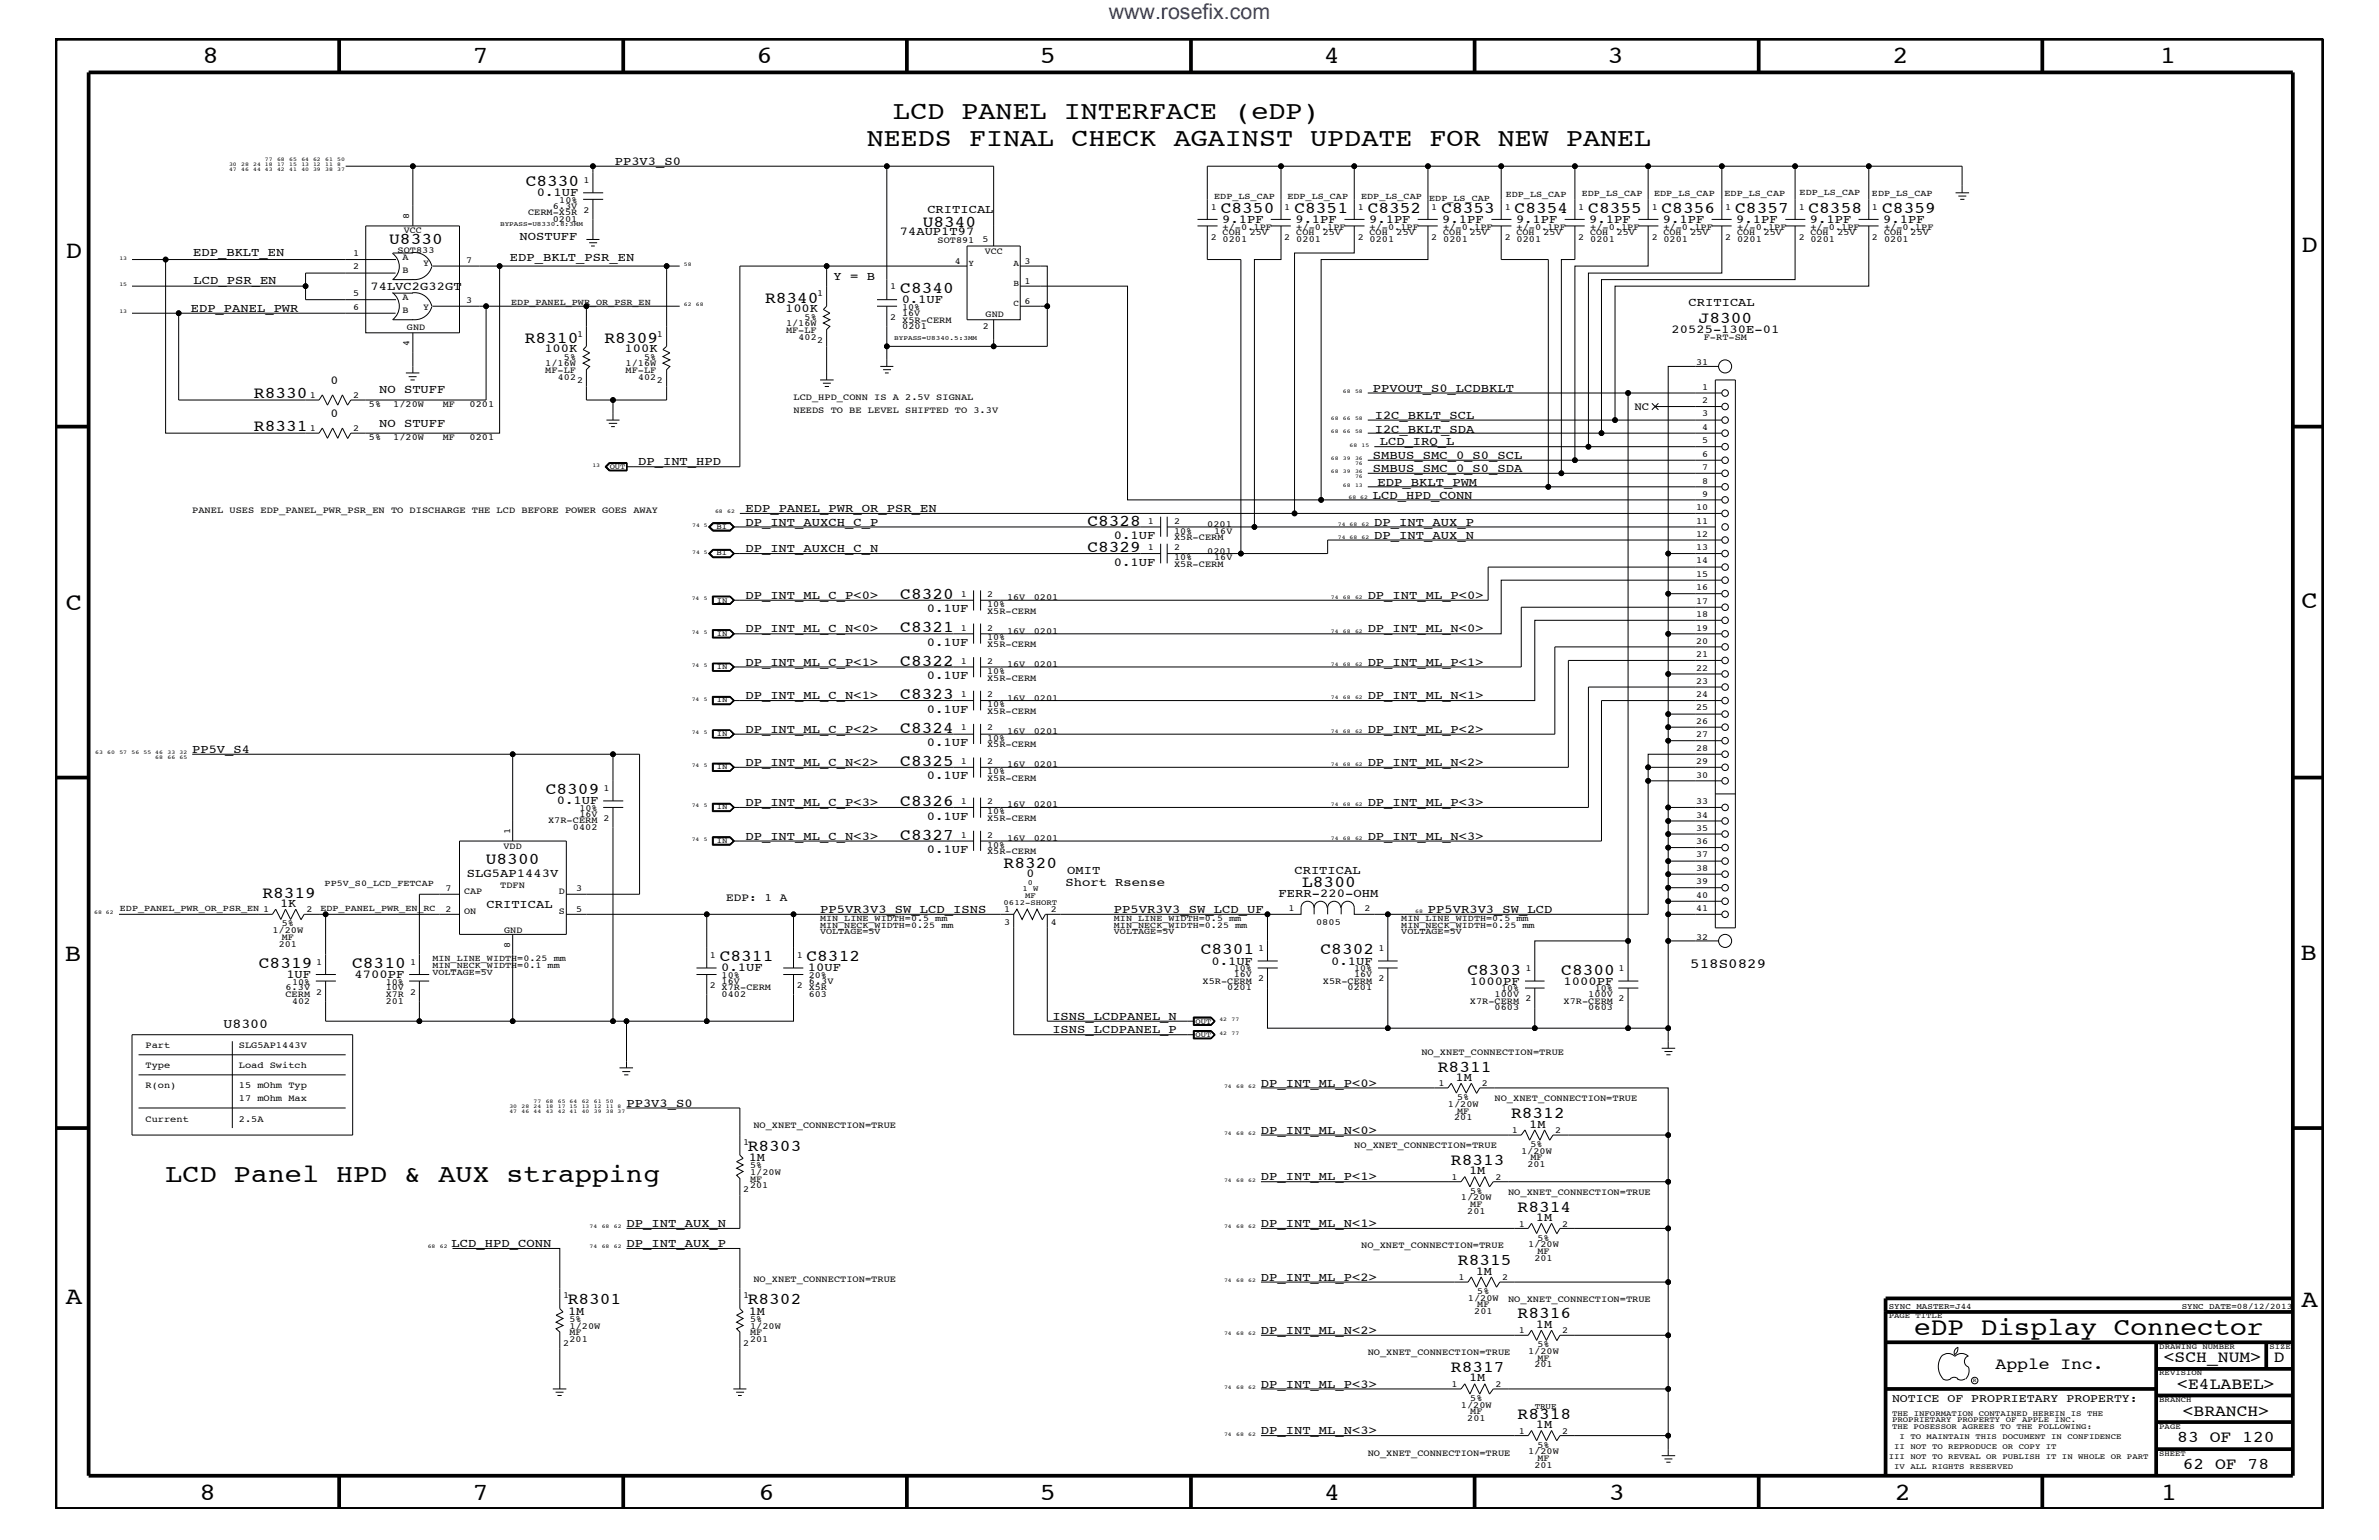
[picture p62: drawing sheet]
<svg xmlns="http://www.w3.org/2000/svg" width="432mm" height="279mm" viewBox="0 0 432 279" stroke-linecap="round" stroke-linejoin="round" font-family="sans-serif">
<defs><g id="words">
<g font-size="4.7">
<text x="162.1" y="21.6">LCD PANEL INTERFACE (eDP)</text>
<text x="157.3" y="26.5">NEEDS FINAL CHECK AGAINST UPDATE FOR NEW PANEL</text>
<text x="30.1" y="214.4">LCD Panel HPD &amp; AUX strapping</text>
</g>
<text font-size="4.6" x="347.4" y="242.3">eDP Display Connector</text>
<g font-size="4.5">
<text x="36.7" y="11.5">8</text>
<text x="85.8" y="11.5">7</text>
<text x="137.3" y="11.5">6</text>
<text x="188.7" y="11.5">5</text>
<text x="240.3" y="11.5">4</text>
<text x="291.8" y="11.5">3</text>
<text x="343.5" y="11.5">2</text>
<text x="392" y="11.5">1</text>
<text x="11.9" y="46.8">D</text>
<text x="417.7" y="45.7">D</text>
<text x="11.9" y="110.6">C</text>
<text x="417.7" y="110.4">C</text>
<text x="11.8" y="174.3">B</text>
<text x="417.6" y="174.2">B</text>
<text x="11.9" y="236.7">A</text>
<text x="417.7" y="237.1">A</text>
<text x="36.2" y="272.1">8</text>
<text x="85.8" y="272.1">7</text>
<text x="137.7" y="272.1">6</text>
<text x="188.7" y="272.1">5</text>
<text x="240.4" y="272.1">4</text>
<text x="292" y="272.1">3</text>
<text x="343.9" y="272.1">2</text>
<text x="392.2" y="272.1">1</text>
</g>
<text font-size="3.9" fill="#00f" x="201.2" y="3.5">www.rosefix.com</text>
<g font-size="3">
<text x="95.4" y="33.7">C8330</text>
<text x="167.5" y="41.3">U8340</text>
<text x="221.6" y="38.6">C8350</text>
<text x="234.9" y="38.6">C8351</text>
<text x="248.2" y="38.6">C8352</text>
<text x="261.6" y="38.6">C8353</text>
<text x="274.9" y="38.6">C8354</text>
<text x="288.3" y="38.6">C8355</text>
<text x="301.6" y="38.6">C8356</text>
<text x="315" y="38.6">C8357</text>
<text x="328.3" y="38.6">C8358</text>
<text x="341.6" y="38.6">C8359</text>
<text x="70.7" y="44.2">U8330</text>
<text x="163.4" y="53.2">C8340</text>
<text x="138.9" y="54.9">R8340</text>
<text x="308.3" y="58.5">J8300</text>
<text x="95.2" y="62.2">R8310</text>
<text x="109.7" y="62.2">R8309</text>
<text x="46.1" y="72.2">R8330</text>
<text x="46.1" y="78.3">R8331</text>
<text x="197.4" y="95.4">C8328</text>
<text x="197.4" y="100.2">C8329</text>
<text x="163.4" y="108.7">C8320</text>
<text x="163.4" y="114.8">C8321</text>
<text x="163.4" y="120.8">C8322</text>
<text x="163.4" y="126.9">C8323</text>
<text x="163.4" y="133">C8324</text>
<text x="163.4" y="139">C8325</text>
<text x="99.1" y="144">C8309</text>
<text x="163.4" y="146.2">C8326</text>
<text x="163.4" y="152.3">C8327</text>
<text x="88.2" y="156.8">U8300</text>
<text x="182.2" y="157.5">R8320</text>
<text x="236.3" y="160.9">L8300</text>
<text x="47.6" y="162.8">R8319</text>
<text x="217.9" y="173.2">C8301</text>
<text x="239.7" y="173.2">C8302</text>
<text x="47" y="175.6">C8319</text>
<text x="63.9" y="175.6">C8310</text>
<text x="130.6" y="174.4">C8311</text>
<text x="146.4" y="174.4">C8312</text>
<text x="266.4" y="176.8">C8303</text>
<text x="283.4" y="176.8">C8300</text>
<text x="261" y="194.4">R8311</text>
<text x="274.3" y="202.9">R8312</text>
<text x="135.7" y="208.8">R8303</text>
<text x="263.4" y="211.4">R8313</text>
<text x="275.5" y="219.8">R8314</text>
<text x="264.6" y="229.6">R8315</text>
<text x="103" y="236.7">R8301</text>
<text x="135.7" y="236.7">R8302</text>
<text x="275.5" y="239.2">R8316</text>
<text x="263.4" y="248.9">R8317</text>
<text x="362.2" y="248.4">Apple Inc.</text>
<text x="392.7" y="247.1">&lt;SCH_NUM&gt;</text>
<text x="395.2" y="252">&lt;E4LABEL&gt;</text>
<text x="412.7" y="247.1">D</text>
<text x="275.5" y="257.4">R8318</text>
<text x="396.2" y="256.8">&lt;BRANCH&gt;</text>
<text x="395.2" y="261.6">83 OF 120</text>
<text x="396.2" y="266.6">62 OF 78</text>
</g>
<g font-size="2.5">
<text x="306.8" y="175.6">518S0829</text>
<text x="40.6" y="186.5">U8300</text>
</g>
<g font-size="2.2">
<text x="111.6" y="29.9">PP3V3_S0</text>
<text x="97.5" y="35.6">0.1UF</text>
<text x="168.3" y="38.6">CRITICAL</text>
<text x="221.8" y="40.4">9.1PF</text>
<text x="235.1" y="40.4">9.1PF</text>
<text x="248.5" y="40.4">9.1PF</text>
<text x="261.8" y="40.4">9.1PF</text>
<text x="275.2" y="40.4">9.1PF</text>
<text x="288.5" y="40.4">9.1PF</text>
<text x="301.8" y="40.4">9.1PF</text>
<text x="315.1" y="40.4">9.1PF</text>
<text x="328.5" y="40.4">9.1PF</text>
<text x="341.8" y="40.4">9.1PF</text>
<text x="35.1" y="46.5">EDP_BKLT_EN</text>
<text x="92.5" y="47.4">EDP_BKLT_PSR_EN</text>
<text x="94.3" y="43.5">NOSTUFF</text>
<text x="163.3" y="42.7">74AUP1T97</text>
<text x="35.1" y="51.5">LCD_PSR_EN</text>
<text x="67.2" y="52.7">74LVC2G32GT</text>
<text x="151.3" y="50.7">Y = B</text>
<text x="34.6" y="56.6">EDP_PANEL_PWR</text>
<text x="142.5" y="56.7">100K</text>
<text x="163.7" y="55">0.1UF</text>
<text x="306.5" y="55.6">CRITICAL</text>
<text x="98.8" y="64">100K</text>
<text x="113.4" y="64">100K</text>
<text x="303.4" y="60.4">20525-130E-01</text>
<text x="60" y="69.6">0</text>
<text x="68.8" y="71.3">NO STUFF</text>
<text x="249.2" y="71.1">PPVOUT_S0_LCDBKLT</text>
<text x="60" y="75.7">0</text>
<text x="68.8" y="77.4">NO STUFF</text>
<text x="249.5" y="76">I2C_BKLT_SCL</text>
<text x="249.2" y="83.3">SMBUS_SMC_0_S0_SCL</text>
<text x="249.5" y="78.5">I2C_BKLT_SDA</text>
<text x="250.4" y="80.8">LCD_IRQ_L</text>
<text x="115.8" y="84.4">DP_INT_HPD</text>
<text x="249.2" y="85.6">SMBUS_SMC_0_S0_SDA</text>
<text x="250" y="88.3">EDP_BKLT_PWM</text>
<text x="135.3" y="92.9">EDP_PANEL_PWR_OR_PSR_EN</text>
<text x="135.3" y="95.4">DP_INT_AUXCH_C_P</text>
<text x="249.2" y="90.5">LCD_HPD_CONN</text>
<text x="249.4" y="95.4">DP_INT_AUX_P</text>
<text x="135.3" y="100.2">DP_INT_AUXCH_C_N</text>
<text x="202.2" y="97.7">0.1UF</text>
<text x="249.4" y="97.7">DP_INT_AUX_N</text>
<text x="202.2" y="102.6">0.1UF</text>
<text x="135.3" y="108.7">DP_INT_ML_C_P&lt;0&gt;</text>
<text x="168.2" y="111.1">0.1UF</text>
<text x="248.2" y="108.7">DP_INT_ML_P&lt;0&gt;</text>
<text x="135.3" y="114.8">DP_INT_ML_C_N&lt;0&gt;</text>
<text x="168.2" y="117.2">0.1UF</text>
<text x="248.2" y="114.8">DP_INT_ML_N&lt;0&gt;</text>
<text x="135.3" y="120.8">DP_INT_ML_C_P&lt;1&gt;</text>
<text x="168.2" y="123.2">0.1UF</text>
<text x="248.2" y="120.8">DP_INT_ML_P&lt;1&gt;</text>
<text x="135.3" y="126.9">DP_INT_ML_C_N&lt;1&gt;</text>
<text x="168.2" y="129.3">0.1UF</text>
<text x="248.2" y="126.9">DP_INT_ML_N&lt;1&gt;</text>
<text x="34.9" y="136.6">PP5V_S4</text>
<text x="135.3" y="133">DP_INT_ML_C_P&lt;2&gt;</text>
<text x="168.2" y="135.3">0.1UF</text>
<text x="248.2" y="133">DP_INT_ML_P&lt;2&gt;</text>
<text x="135.3" y="139">DP_INT_ML_C_N&lt;2&gt;</text>
<text x="168.2" y="141.4">0.1UF</text>
<text x="248.2" y="139">DP_INT_ML_N&lt;2&gt;</text>
<text x="101.1" y="145.9">0.1UF</text>
<text x="135.3" y="146.2">DP_INT_ML_C_P&lt;3&gt;</text>
<text x="168.2" y="148.7">0.1UF</text>
<text x="248.2" y="146.2">DP_INT_ML_P&lt;3&gt;</text>
<text x="135.3" y="152.3">DP_INT_ML_C_N&lt;3&gt;</text>
<text x="168.2" y="154.7">0.1UF</text>
<text x="248.2" y="152.3">DP_INT_ML_N&lt;3&gt;</text>
<text x="84.8" y="159.2">SLG5AP1443V</text>
<text x="186.3" y="159.2">0</text>
<text x="193.4" y="160.8">Short Rsense</text>
<text x="193.7" y="158.6">OMIT</text>
<text x="234.9" y="158.6">CRITICAL</text>
<text x="50.8" y="164.5">1K</text>
<text x="88.3" y="164.7">CRITICAL</text>
<text x="148.8" y="165.6">PP5VR3V3_SW_LCD_ISNS</text>
<text x="202.2" y="165.6">PP5VR3V3_SW_LCD_UF</text>
<text x="232.1" y="162.7">FERR-220-OHM</text>
<text x="259.2" y="165.6">PP5VR3V3_SW_LCD</text>
<text x="52" y="177.4">1UF</text>
<text x="64.3" y="177.4">4700PF</text>
<text x="130.9" y="176.2">0.1UF</text>
<text x="146.6" y="176.2">10UF</text>
<text x="219.9" y="175">0.1UF</text>
<text x="241.6" y="175">0.1UF</text>
<text x="266.8" y="178.7">1000PF</text>
<text x="283.8" y="178.7">1000PF</text>
<text x="191" y="185">ISNS_LCDPANEL_N</text>
<text x="191" y="187.5">ISNS_LCDPANEL_P</text>
<text x="228.9" y="197.2">DP_INT_ML_P&lt;0&gt;</text>
<text x="264.2" y="196.1">1M</text>
<text x="113.7" y="200.9">PP3V3_S0</text>
<text x="228.9" y="205.7">DP_INT_ML_N&lt;0&gt;</text>
<text x="277.6" y="204.6">1M</text>
<text x="135.9" y="210.7">1M</text>
<text x="228.9" y="214.1">DP_INT_ML_P&lt;1&gt;</text>
<text x="266.7" y="213">1M</text>
<text x="278.8" y="221.5">1M</text>
<text x="82" y="226.3">LCD_HPD_CONN</text>
<text x="113.7" y="226.3">DP_INT_AUX_P</text>
<text x="113.7" y="222.6">DP_INT_AUX_N</text>
<text x="228.9" y="222.6">DP_INT_ML_N&lt;1&gt;</text>
<text x="228.9" y="232.4">DP_INT_ML_P&lt;2&gt;</text>
<text x="267.8" y="231.3">1M</text>
<text x="103.1" y="238.5">1M</text>
<text x="135.9" y="238.5">1M</text>
<text x="228.9" y="242">DP_INT_ML_N&lt;2&gt;</text>
<text x="278.8" y="240.9">1M</text>
<text x="228.9" y="251.7">DP_INT_ML_P&lt;3&gt;</text>
<text x="266.7" y="250.6">1M</text>
<text x="228.9" y="260.2">DP_INT_ML_N&lt;3&gt;</text>
<text x="278.8" y="259.1">1M</text>
</g>
<text font-size="2.1" x="343.4" y="254.4">NOTICE OF PROPRIETARY PROPERTY:</text>
<g font-size="2">
<text x="296.7" y="74.4">NC</text>
<text x="131.8" y="163.5">EDP: 1 A</text>
</g>
<g font-size="1.7">
<text x="105.9" y="33.1">1</text>
<text x="74.3" y="39.8" transform="rotate(-90 74.3 39.8)">8</text>
<text x="95.8" y="39.1">CERM-X5R</text>
<text x="100.3" y="37.9">6.3V</text>
<text x="100.3" y="40.3">0201</text>
<text x="101.5" y="36.8">10%</text>
<text x="105.9" y="38.6">2</text>
<text x="219.8" y="38">1</text>
<text x="221.9" y="41.7">+/-0.1PF</text>
<text x="233.1" y="38">1</text>
<text x="235.3" y="41.7">+/-0.1PF</text>
<text x="246.5" y="38">1</text>
<text x="248.6" y="41.7">+/-0.1PF</text>
<text x="259.8" y="38">1</text>
<text x="262" y="41.7">+/-0.1PF</text>
<text x="273.1" y="38">1</text>
<text x="275.3" y="41.7">+/-0.1PF</text>
<text x="286.4" y="38">1</text>
<text x="288.6" y="41.7">+/-0.1PF</text>
<text x="299.8" y="38">1</text>
<text x="301.9" y="41.7">+/-0.1PF</text>
<text x="313.1" y="38">1</text>
<text x="315.3" y="41.7">+/-0.1PF</text>
<text x="326.5" y="38">1</text>
<text x="328.6" y="41.7">+/-0.1PF</text>
<text x="339.8" y="38">1</text>
<text x="342" y="41.7">+/-0.1PF</text>
<text x="64.1" y="46.5">1</text>
<text x="72.2" y="45.9">SOT833</text>
<text x="73.1" y="47.1">A</text>
<text x="73.3" y="42.3">VCC</text>
<text x="84.6" y="47.7">7</text>
<text x="170.2" y="44.1">SOT891</text>
<text x="173.3" y="47.9">4</text>
<text x="178.3" y="44">5</text>
<text x="178.7" y="46.2">VCC</text>
<text x="185.9" y="47.9">3</text>
<text x="219.8" y="43.5">2</text>
<text x="221.9" y="44">0201</text>
<text x="221.9" y="42.7">COH</text>
<text x="226.8" y="42.7">25V</text>
<text x="233.1" y="43.5">2</text>
<text x="235.3" y="44">0201</text>
<text x="235.3" y="42.7">COH</text>
<text x="240.1" y="42.7">25V</text>
<text x="246.5" y="43.5">2</text>
<text x="248.6" y="44">0201</text>
<text x="248.6" y="42.7">COH</text>
<text x="253.5" y="42.7">25V</text>
<text x="259.8" y="43.5">2</text>
<text x="262" y="44">0201</text>
<text x="262" y="42.7">COH</text>
<text x="266.8" y="42.7">25V</text>
<text x="273.1" y="43.5">2</text>
<text x="275.3" y="44">0201</text>
<text x="275.3" y="42.7">COH</text>
<text x="280.2" y="42.7">25V</text>
<text x="286.4" y="43.5">2</text>
<text x="288.6" y="44">0201</text>
<text x="288.6" y="42.7">COH</text>
<text x="293.5" y="42.7">25V</text>
<text x="299.8" y="43.5">2</text>
<text x="301.9" y="44">0201</text>
<text x="301.9" y="42.7">COH</text>
<text x="306.8" y="42.7">25V</text>
<text x="313.1" y="43.5">2</text>
<text x="315.3" y="44">0201</text>
<text x="315.3" y="42.7">COH</text>
<text x="320.1" y="42.7">25V</text>
<text x="326.5" y="43.5">2</text>
<text x="328.6" y="44">0201</text>
<text x="328.6" y="42.7">COH</text>
<text x="333.5" y="42.7">25V</text>
<text x="339.8" y="43.5">2</text>
<text x="342" y="44">0201</text>
<text x="342" y="42.7">COH</text>
<text x="346.8" y="42.7">25V</text>
<text x="64.1" y="53.8">5</text>
<text x="64.1" y="48.9">2</text>
<text x="73.1" y="49.6">B</text>
<text x="76.8" y="48.3">Y</text>
<text x="148.3" y="53.8">1</text>
<text x="161.5" y="52.5">1</text>
<text x="185.9" y="51.6">1</text>
<text x="64.1" y="56.2">6</text>
<text x="73.1" y="54.4">A</text>
<text x="73.1" y="56.8">B</text>
<text x="73.9" y="59.8">GND</text>
<text x="76.8" y="56.2">Y</text>
<text x="84.6" y="55">3</text>
<text x="142.7" y="59.2">1/16W</text>
<text x="146" y="58">5%</text>
<text x="161.5" y="58">2</text>
<text x="163.7" y="59.7">0201</text>
<text x="163.7" y="58.5">X5R-CERM</text>
<text x="163.7" y="57.3">16V</text>
<text x="163.7" y="56.2">10%</text>
<text x="178.4" y="59.7">2</text>
<text x="178.9" y="57.4">GND</text>
<text x="185.9" y="55.2">6</text>
<text x="74.3" y="62.8" transform="rotate(-90 74.3 62.8)">4</text>
<text x="102.4" y="65.3">5%</text>
<text x="104.7" y="61.1">1</text>
<text x="116.9" y="65.3">5%</text>
<text x="119.2" y="61.1">1</text>
<text x="142.7" y="60.4">MF-LF</text>
<text x="144.9" y="61.7">402</text>
<text x="148.3" y="62.3">2</text>
<text x="309.2" y="61.8">F-RT-SM</text>
<text x="99" y="66.5">1/16W</text>
<text x="99" y="67.7">MF-LF</text>
<text x="101.3" y="68.9">402</text>
<text x="104.7" y="69.5">2</text>
<text x="113.5" y="66.5">1/16W</text>
<text x="113.5" y="67.7">MF-LF</text>
<text x="115.8" y="68.9">402</text>
<text x="119.2" y="69.5">2</text>
<text x="307.8" y="66.2">31</text>
<text x="308.9" y="70.7">1</text>
<text x="56.2" y="72.2">1</text>
<text x="64.1" y="72.2">2</text>
<text x="67" y="73.8">5%</text>
<text x="71.4" y="73.8">1/20W</text>
<text x="80.3" y="73.8">MF</text>
<text x="85.2" y="73.8">0201</text>
<text x="144" y="75">NEEDS TO BE LEVEL SHIFTED TO 3.3V</text>
<text x="144" y="72.6">LCD_HPD_CONN IS A 2.5V SIGNAL</text>
<text x="308.9" y="73.2">2</text>
<text x="308.9" y="75.6">3</text>
<text x="56.2" y="78.3">1</text>
<text x="64.1" y="78.3">2</text>
<text x="67" y="79.9">5%</text>
<text x="71.4" y="79.9">1/20W</text>
<text x="80.3" y="79.9">MF</text>
<text x="85.2" y="79.9">0201</text>
<text x="308.9" y="78">4</text>
<text x="308.9" y="80.5">5</text>
<text x="308.9" y="82.8">6</text>
<text x="308.9" y="85.3">7</text>
<text x="308.9" y="87.7">8</text>
<text x="34.9" y="93.2">PANEL USES EDP_PANEL_PWR_PSR_EN TO DISCHARGE THE LCD BEFORE POWER GOES AWAY</text>
<text x="208.4" y="95">1</text>
<text x="213.1" y="95">2</text>
<text x="219.1" y="95.6">0201</text>
<text x="307.8" y="92.6">10</text>
<text x="307.8" y="95">11</text>
<text x="308.9" y="90.1">9</text>
<text x="208.4" y="99.9">1</text>
<text x="213.1" y="99.9">2</text>
<text x="213.1" y="98">X5R-CERM</text>
<text x="213.1" y="101.6">10%</text>
<text x="213.1" y="96.8">10%</text>
<text x="219.1" y="100.4">0201</text>
<text x="220.4" y="101.6">16V</text>
<text x="220.4" y="96.8">16V</text>
<text x="307.8" y="97.4">12</text>
<text x="307.8" y="99.9">13</text>
<text x="213.1" y="102.9">X5R-CERM</text>
<text x="307.8" y="102.2">14</text>
<text x="307.8" y="104.7">15</text>
<text x="307.8" y="107.1">16</text>
<text x="174.4" y="108.3">1</text>
<text x="179.2" y="110.2">10%</text>
<text x="179.2" y="108.3">2</text>
<text x="179.2" y="111.4">X5R-CERM</text>
<text x="182.8" y="108.9">16V</text>
<text x="187.6" y="108.9">0201</text>
<text x="307.8" y="109.5">17</text>
<text x="307.8" y="112">18</text>
<text x="174.4" y="114.4">1</text>
<text x="179.2" y="116.2">10%</text>
<text x="179.2" y="114.4">2</text>
<text x="179.2" y="117.4">X5R-CERM</text>
<text x="182.8" y="115">16V</text>
<text x="187.6" y="115">0201</text>
<text x="307.8" y="114.4">19</text>
<text x="307.8" y="116.8">20</text>
<text x="307.8" y="119.2">21</text>
<text x="174.4" y="120.4">1</text>
<text x="179.2" y="122.3">10%</text>
<text x="179.2" y="120.4">2</text>
<text x="179.2" y="123.5">X5R-CERM</text>
<text x="182.8" y="121">16V</text>
<text x="187.6" y="121">0201</text>
<text x="307.8" y="121.7">22</text>
<text x="307.8" y="124.1">23</text>
<text x="174.4" y="126.5">1</text>
<text x="179.2" y="128.3">10%</text>
<text x="179.2" y="126.5">2</text>
<text x="179.2" y="129.6">X5R-CERM</text>
<text x="182.8" y="127.1">16V</text>
<text x="187.6" y="127.1">0201</text>
<text x="307.8" y="126.5">24</text>
<text x="307.8" y="128.9">25</text>
<text x="307.8" y="131.3">26</text>
<text x="174.4" y="132.5">1</text>
<text x="179.2" y="134.4">10%</text>
<text x="179.2" y="132.5">2</text>
<text x="179.2" y="135.6">X5R-CERM</text>
<text x="182.8" y="133.2">16V</text>
<text x="187.6" y="133.2">0201</text>
<text x="307.8" y="133.8">27</text>
<text x="307.8" y="136.2">28</text>
<text x="109.6" y="143.5">1</text>
<text x="174.4" y="138.6">1</text>
<text x="179.2" y="138.6">2</text>
<text x="179.2" y="140.4">10%</text>
<text x="179.2" y="141.7">X5R-CERM</text>
<text x="182.8" y="139.2">16V</text>
<text x="187.6" y="139.2">0201</text>
<text x="307.8" y="138.6">29</text>
<text x="307.8" y="141.1">30</text>
<text x="99.5" y="149.4">X7R-CERM 2</text>
<text x="105.2" y="147.1">10%</text>
<text x="105.2" y="148.2">16V</text>
<text x="174.4" y="145.9">1</text>
<text x="179.2" y="147.7">10%</text>
<text x="179.2" y="145.9">2</text>
<text x="179.2" y="149">X5R-CERM</text>
<text x="182.8" y="146.5">16V</text>
<text x="187.6" y="146.5">0201</text>
<text x="307.8" y="145.9">33</text>
<text x="307.8" y="148.4">34</text>
<text x="91.4" y="154">VDD</text>
<text x="92.6" y="151.3" transform="rotate(-90 92.6 151.3)">1</text>
<text x="104" y="150.7">0402</text>
<text x="174.4" y="152">1</text>
<text x="179.2" y="153.8">10%</text>
<text x="179.2" y="152">2</text>
<text x="179.2" y="155">X5R-CERM</text>
<text x="182.8" y="152.6">16V</text>
<text x="187.6" y="152.6">0201</text>
<text x="307.8" y="150.7">35</text>
<text x="307.8" y="153.2">36</text>
<text x="307.8" y="155.6">37</text>
<text x="80.9" y="161.7">7</text>
<text x="90.8" y="161.1">TDFN</text>
<text x="104.6" y="161.7">3</text>
<text x="307.8" y="158">38</text>
<text x="307.8" y="160.5">39</text>
<text x="55.6" y="165.6">2</text>
<text x="80.9" y="165.4">2</text>
<text x="84.2" y="165.9">ON</text>
<text x="84.2" y="162.2">CAP</text>
<text x="101.4" y="162.2">D</text>
<text x="101.4" y="165.9">S</text>
<text x="104.6" y="165.4">5</text>
<text x="182.3" y="165.6">1</text>
<text x="182.3" y="167.8">3</text>
<text x="190.8" y="165.6">2</text>
<text x="190.8" y="167.8">4</text>
<text x="233.8" y="165.3">1</text>
<text x="238.9" y="167.8">0805</text>
<text x="247.7" y="165.3">2</text>
<text x="307.8" y="162.8">40</text>
<text x="307.8" y="165.3">41</text>
<text x="49.4" y="169.3">1/20W</text>
<text x="50.6" y="171.7">201</text>
<text x="51.1" y="168.1">5%</text>
<text x="51.1" y="170.5">MF</text>
<text x="91.5" y="169.3">GND</text>
<text x="92.6" y="172.1" transform="rotate(-90 92.6 172.1)">8</text>
<text x="128.9" y="173.8">1</text>
<text x="144.6" y="173.8">1</text>
<text x="228.3" y="172.6">1</text>
<text x="250.2" y="172.6">1</text>
<text x="307.8" y="170.5">32</text>
<text x="51.8" y="179.7">6.3V</text>
<text x="53" y="178.7">10%</text>
<text x="57.4" y="175">1</text>
<text x="70" y="179.7">10V</text>
<text x="70" y="178.7">10%</text>
<text x="74.4" y="175">1</text>
<text x="128.9" y="179.3">2 X7R-CERM</text>
<text x="131" y="178.5">16V</text>
<text x="131" y="177.4">10%</text>
<text x="144.6" y="179.3">2</text>
<text x="146.8" y="178.5">6.3V</text>
<text x="146.8" y="177.4">20%</text>
<text x="146.8" y="179.7">X5R</text>
<text x="218.3" y="178.5">X5R-CERM</text>
<text x="222.8" y="179.7">0201</text>
<text x="223.9" y="177.3">16V</text>
<text x="223.9" y="176.2">10%</text>
<text x="228.3" y="178">2</text>
<text x="240.1" y="178.5">X5R-CERM</text>
<text x="244.6" y="179.7">0201</text>
<text x="245.8" y="177.3">16V</text>
<text x="245.8" y="176.2">10%</text>
<text x="250.2" y="178">2</text>
<text x="272.5" y="179.9">10%</text>
<text x="276.9" y="176.2">1</text>
<text x="289.5" y="179.9">10%</text>
<text x="293.8" y="176.2">1</text>
<text x="51.8" y="181">CERM</text>
<text x="53" y="182.1">402</text>
<text x="57.4" y="180.5">2</text>
<text x="70" y="182.1">201</text>
<text x="70" y="181">X7R</text>
<text x="74.4" y="180.5">2</text>
<text x="131" y="181">0402</text>
<text x="146.8" y="181">603</text>
<text x="266.8" y="182.1">X7R-CERM</text>
<text x="271.3" y="181">100V</text>
<text x="271.3" y="183.3">0603</text>
<text x="276.9" y="181.6">2</text>
<text x="283.8" y="182.1">X7R-CERM</text>
<text x="288.3" y="181">100V</text>
<text x="288.3" y="183.3">0603</text>
<text x="293.8" y="181.6">2</text>
<text x="26.4" y="190.2">Part</text>
<text x="43.3" y="190.2">SLG5AP1443V</text>
<text x="258" y="191.4">NO_XNET_CONNECTION=TRUE</text>
<text x="26.4" y="197.4">R(on)</text>
<text x="26.4" y="193.7">Type</text>
<text x="43.3" y="197.4">15 mOhm Typ</text>
<text x="43.3" y="193.7">Load Switch</text>
<text x="261.1" y="197">1</text>
<text x="269" y="197">2</text>
<text x="26.4" y="203.5">Current</text>
<text x="43.3" y="203.5">2.5A</text>
<text x="43.3" y="199.8">17 mOhm Max</text>
<text x="262.8" y="200.9">1/20W</text>
<text x="263.9" y="203.2">201</text>
<text x="264.5" y="199.6">5%</text>
<text x="264.5" y="202">MF</text>
<text x="271.3" y="199.8">NO_XNET_CONNECTION=TRUE</text>
<text x="134.9" y="207.7">1</text>
<text x="136.7" y="204.7">NO_XNET_CONNECTION=TRUE</text>
<text x="245.8" y="208.3">NO_XNET_CONNECTION=TRUE</text>
<text x="274.4" y="205.5">1</text>
<text x="276.1" y="209.3">1/20W</text>
<text x="277.8" y="208.1">5%</text>
<text x="282.3" y="205.5">2</text>
<text x="136.1" y="213.2">1/20W</text>
<text x="136.1" y="211.9">5%</text>
<text x="136.1" y="215.6">201</text>
<text x="136.1" y="214.4">MF</text>
<text x="263.5" y="214.1">1</text>
<text x="271.4" y="214.1">2</text>
<text x="277.2" y="211.7">201</text>
<text x="277.8" y="210.5">MF</text>
<text x="134.9" y="216.2">2</text>
<text x="265.2" y="217.8">1/20W</text>
<text x="266.3" y="220.2">201</text>
<text x="266.9" y="216.6">5%</text>
<text x="266.9" y="219">MF</text>
<text x="273.7" y="216.9">NO_XNET_CONNECTION=TRUE</text>
<text x="247.1" y="226.5">NO_XNET_CONNECTION=TRUE</text>
<text x="275.7" y="222.5">1</text>
<text x="277.4" y="226.3">1/20W</text>
<text x="279.1" y="225.1">5%</text>
<text x="279.1" y="227.5">MF</text>
<text x="283.5" y="222.5">2</text>
<text x="136.7" y="232.6">NO_XNET_CONNECTION=TRUE</text>
<text x="264.8" y="232.2">1</text>
<text x="272.6" y="232.2">2</text>
<text x="278.5" y="228.7">201</text>
<text x="102.2" y="235.6">1</text>
<text x="103.4" y="239.9">5%</text>
<text x="134.9" y="235.6">1</text>
<text x="136.1" y="239.9">5%</text>
<text x="266.4" y="236">1/20W</text>
<text x="267.6" y="238.4">201</text>
<text x="268.1" y="234.7">5%</text>
<text x="268.1" y="237.2">MF</text>
<text x="273.7" y="236.2">NO_XNET_CONNECTION=TRUE</text>
<text x="102.2" y="244.1">2</text>
<text x="103.4" y="241.1">1/20W</text>
<text x="103.4" y="243.5">201</text>
<text x="103.4" y="242.3">MF</text>
<text x="134.9" y="244.1">2</text>
<text x="136.1" y="241.1">1/20W</text>
<text x="136.1" y="243.5">201</text>
<text x="136.1" y="242.3">MF</text>
<text x="248.2" y="245.9">NO_XNET_CONNECTION=TRUE</text>
<text x="275.7" y="241.9">1</text>
<text x="277.4" y="245.6">1/20W</text>
<text x="279.1" y="244.5">5%</text>
<text x="283.5" y="241.9">2</text>
<text x="263.5" y="251.6">1</text>
<text x="271.4" y="251.6">2</text>
<text x="278.5" y="248.1">201</text>
<text x="279.1" y="246.9">MF</text>
<text x="265.2" y="255.4">1/20W</text>
<text x="266.3" y="257.8">201</text>
<text x="266.9" y="254.2">5%</text>
<text x="266.9" y="256.6">MF</text>
<text x="275.7" y="260.1">1</text>
<text x="277.4" y="263.8">1/20W</text>
<text x="279.1" y="262.7">5%</text>
<text x="283.5" y="260.1">2</text>
<text x="248.2" y="264.1">NO_XNET_CONNECTION=TRUE</text>
<text x="278.5" y="266.3">201</text>
<text x="279.1" y="265">MF</text>
</g>
<g font-size="1.6">
<text x="273.3" y="35.8">EDP_LS_CAP</text>
<text x="287.1" y="35.6">EDP_LS_CAP</text>
<text x="300.2" y="35.5">EDP_LS_CAP</text>
<text x="313" y="35.6">EDP_LS_CAP</text>
<text x="326.6" y="35.3">EDP_LS_CAP</text>
<text x="339.8" y="35.6">EDP_LS_CAP</text>
<text x="220.4" y="36.2">EDP_LS_CAP</text>
<text x="233.7" y="36.2">EDP_LS_CAP</text>
<text x="247.1" y="36.2">EDP_LS_CAP</text>
<text x="259.4" y="36.4">EDP_LS_CAP</text>
<text x="175.8" y="48.3">Y</text>
<text x="184" y="48.3">A</text>
<text x="184" y="51.9">B</text>
<text x="92.8" y="55.3">EDP_PANEL_PWR_OR_PSR_EN</text>
<text x="184" y="55.6">C</text>
<text x="58.9" y="160.8">PP5V_S0_LCD_FETCAP</text>
<text x="21.8" y="165.2">EDP_PANEL_PWR_OR_PSR_EN 1</text>
<text x="58.2" y="165.2">EDP_PANEL_PWR_EN_RC</text>
<text x="148.8" y="167.1">MIN_LINE_WIDTH=0.5 mm</text>
<text x="202.2" y="167.1">MIN_LINE_WIDTH=0.5 mm</text>
<text x="254.3" y="167.1">MIN_LINE_WIDTH=0.5 mm</text>
<text x="148.8" y="168.3">MIN_NECK_WIDTH=0.25 mm</text>
<text x="148.8" y="169.5">VOLTAGE=5V</text>
<text x="202.2" y="168.3">MIN_NECK_WIDTH=0.25 mm</text>
<text x="202.2" y="169.5">VOLTAGE=5V</text>
<text x="254.3" y="169.5">VOLTAGE=5V</text>
<text x="254.3" y="168.3">MIN_NECK_WIDTH=0.25 mm</text>
<text x="78.5" y="174.4">MIN_LINE_WIDTH=0.25 mm</text>
<text x="78.5" y="175.6">MIN_NECK_WIDTH=0.1 mm</text>
<text x="78.5" y="176.8">VOLTAGE=5V</text>
</g>
<g font-size="1.5">
<text x="342.8" y="237.4">SYNC_MASTER=J44</text>
<text x="396" y="237.4">SYNC_DATE=08/12/2013</text>
<text x="278.6" y="255.6">TRUE</text>
</g>
<g font-size="1.4">
<text x="110.7" y="85">OUT</text>
<text x="130" y="96">BI</text>
<text x="130" y="100.8">BI</text>
<text x="130.1" y="109.3">IN</text>
<text x="130.1" y="115.3">IN</text>
<text x="130.1" y="121.4">IN</text>
<text x="130.1" y="127.5">IN</text>
<text x="130.1" y="133.5">IN</text>
<text x="130.1" y="139.6">IN</text>
<text x="130.1" y="146.8">IN</text>
<text x="130.1" y="152.9">IN</text>
<text x="185.6" y="161.7">1 W</text>
<text x="186.6" y="160.6">0</text>
<text x="182.2" y="164.2">0612-SHORT</text>
<text x="186.1" y="163">MF</text>
<text x="217" y="185.7">OUT</text>
<text x="217" y="188.1">OUT</text>
<text x="342.8" y="239.2">PAGE TITLE</text>
<text x="391.9" y="244.7">DRAWING NUMBER</text>
<text x="411.9" y="244.7">SIZE</text>
<text x="391.9" y="249.5">REVISION</text>
<text x="343.4" y="256.8">THE INFORMATION CONTAINED HEREIN IS THE</text>
<text x="391.9" y="254.4">BRANCH</text>
<text x="343.4" y="258">PROPRIETARY PROPERTY OF APPLE INC.</text>
<text x="343.4" y="259.3">THE POSESSOR AGREES TO THE FOLLOWING:</text>
<text x="343.8" y="262.9">II NOT TO REPRODUCE OR COPY IT</text>
<text x="344.8" y="261.1">I TO MAINTAIN THIS DOCUMENT IN CONFIDENCE</text>
<text x="391.9" y="259.3">PAGE</text>
<text x="342.8" y="264.7">III NOT TO REVEAL OR PUBLISH IT IN WHOLE OR PART</text>
<text x="343.8" y="266.6">IV ALL RIGHTS RESERVED</text>
<text x="391.9" y="264.1">SHEET</text>
</g>
<g font-size="1.2">
<text x="90.8" y="41.1">BYPASS=U8330.8:3MM</text>
<text x="162.3" y="61.7">BYPASS=U8340.5:3MM</text>
</g>
<g font-size="1">
<text x="48.1" y="29.2">77</text>
<text x="50.3" y="29.2">68</text>
<text x="52.5" y="29.2">65</text>
<text x="54.7" y="29.2">64 62</text>
<text x="59" y="29.2">61</text>
<text x="61.2" y="29.2">50</text>
<text x="41.6" y="30.2">30</text>
<text x="41.6" y="31">47</text>
<text x="43.8" y="30.2">28</text>
<text x="43.8" y="31">46</text>
<text x="46" y="30.2">24 18</text>
<text x="46" y="31">44 43</text>
<text x="50.3" y="30.2">17</text>
<text x="50.3" y="31">42</text>
<text x="52.5" y="30.2">15</text>
<text x="52.5" y="31">41</text>
<text x="54.7" y="30.2">13 12</text>
<text x="54.7" y="31">40 39</text>
<text x="59" y="30.2">11</text>
<text x="59" y="31">38</text>
<text x="61.2" y="30.2">8</text>
<text x="61.2" y="31">37</text>
<text x="21.7" y="47.1">13</text>
<text x="21.7" y="51.9">15</text>
<text x="124.1" y="48.3">58</text>
<text x="21.7" y="56.8">13</text>
<text x="124.1" y="55.6">62</text>
<text x="126.3" y="55.6">68</text>
<text x="243.8" y="71.3">68</text>
<text x="246" y="71.3">58</text>
<text x="241.6" y="76.2">68</text>
<text x="243.8" y="76.2">66</text>
<text x="246" y="76.2">58</text>
<text x="241.6" y="83.5">68</text>
<text x="241.6" y="78.6">68</text>
<text x="243.8" y="83.5">39</text>
<text x="243.8" y="78.6">66</text>
<text x="244.9" y="81.1">68</text>
<text x="246" y="83.5">36</text>
<text x="246" y="78.6">58</text>
<text x="247.1" y="81.1">15</text>
<text x="107.5" y="84.7">13</text>
<text x="241.6" y="85.9">68</text>
<text x="243.8" y="88.3">68</text>
<text x="243.8" y="85.9">39</text>
<text x="246" y="88.3">13</text>
<text x="246" y="85.9">36</text>
<text x="246" y="86.7">76</text>
<text x="246" y="84.4">76</text>
<text x="125.6" y="95.6">74 5</text>
<text x="129.8" y="93.2">68</text>
<text x="132" y="93.2">62</text>
<text x="242.8" y="95.4">74 68</text>
<text x="244.8" y="90.5">68 62</text>
<text x="247.1" y="95.4">62</text>
<text x="125.6" y="100.4">74 5</text>
<text x="242.8" y="97.7">74 68</text>
<text x="247.1" y="97.7">62</text>
<text x="125.6" y="108.9">74</text>
<text x="127.8" y="108.9">5</text>
<text x="241.6" y="108.7">74</text>
<text x="243.8" y="108.7">68</text>
<text x="246" y="108.7">62</text>
<text x="125.6" y="115">74</text>
<text x="127.8" y="115">5</text>
<text x="241.6" y="114.8">74</text>
<text x="243.8" y="114.8">68</text>
<text x="246" y="114.8">62</text>
<text x="125.6" y="121">74</text>
<text x="127.8" y="121">5</text>
<text x="241.6" y="120.9">74</text>
<text x="243.8" y="120.9">68</text>
<text x="246" y="120.9">62</text>
<text x="125.6" y="127.1">74</text>
<text x="127.8" y="127.1">5</text>
<text x="241.6" y="126.9">74</text>
<text x="243.8" y="126.9">68</text>
<text x="246" y="126.9">62</text>
<text x="17.3" y="136.8">63</text>
<text x="19.5" y="136.8">60</text>
<text x="21.7" y="136.8">57</text>
<text x="23.9" y="136.8">56</text>
<text x="26.1" y="136.8">55 46</text>
<text x="28.2" y="137.7">68</text>
<text x="30.4" y="136.8">33</text>
<text x="30.4" y="137.7">66</text>
<text x="32.6" y="136.8">32</text>
<text x="32.6" y="137.7">65</text>
<text x="125.6" y="133.2">74</text>
<text x="127.8" y="133.2">5</text>
<text x="241.6" y="133">74</text>
<text x="243.8" y="133">68</text>
<text x="246" y="133">62</text>
<text x="125.6" y="139.2">74</text>
<text x="127.8" y="139.2">5</text>
<text x="241.6" y="139">74</text>
<text x="243.8" y="139">68</text>
<text x="246" y="139">62</text>
<text x="125.6" y="146.5">74</text>
<text x="127.8" y="146.5">5</text>
<text x="241.6" y="146.3">74</text>
<text x="243.8" y="146.3">68</text>
<text x="246" y="146.3">62</text>
<text x="125.6" y="152.6">74</text>
<text x="127.8" y="152.6">5</text>
<text x="241.6" y="152.3">74</text>
<text x="243.8" y="152.3">68</text>
<text x="246" y="152.3">62</text>
<text x="17.1" y="165.9">68 62</text>
<text x="256.9" y="165.6">68</text>
<text x="221.3" y="185.3">42</text>
<text x="223.5" y="185.3">77</text>
<text x="221.3" y="187.7">42</text>
<text x="223.5" y="187.7">77</text>
<text x="222.2" y="197.4">74</text>
<text x="224.4" y="197.4">68</text>
<text x="226.6" y="197.4">62</text>
<text x="92.5" y="201">30</text>
<text x="92.5" y="202">47</text>
<text x="94.7" y="201">28</text>
<text x="94.7" y="202">46</text>
<text x="96.9" y="201">24</text>
<text x="96.9" y="202">44</text>
<text x="96.9" y="200.2">77</text>
<text x="99.1" y="201">18</text>
<text x="99.1" y="202">43</text>
<text x="99.1" y="200.2">68</text>
<text x="101.3" y="201">17 15</text>
<text x="101.3" y="202">42 41</text>
<text x="101.3" y="200.2">65 64</text>
<text x="105.6" y="201">13</text>
<text x="105.6" y="202">40</text>
<text x="105.6" y="200.2">62</text>
<text x="107.8" y="201">12</text>
<text x="107.8" y="200.2">61</text>
<text x="107.8" y="202">39</text>
<text x="110" y="201">11 8</text>
<text x="110" y="202">38 37</text>
<text x="110" y="200.2">50</text>
<text x="222.2" y="205.9">74</text>
<text x="224.4" y="205.9">68</text>
<text x="226.6" y="205.9">62</text>
<text x="222.2" y="214.4">74</text>
<text x="224.4" y="214.4">68</text>
<text x="226.6" y="214.4">62</text>
<text x="77.6" y="226.5">68</text>
<text x="79.8" y="226.5">62</text>
<text x="107" y="226.5">74</text>
<text x="107" y="222.9">74</text>
<text x="109.2" y="226.5">68</text>
<text x="109.2" y="222.9">68</text>
<text x="111.4" y="226.5">62</text>
<text x="111.4" y="222.9">62</text>
<text x="222.2" y="222.9">74</text>
<text x="224.4" y="222.9">68</text>
<text x="226.6" y="222.9">62</text>
<text x="222.2" y="232.6">74</text>
<text x="224.4" y="232.6">68</text>
<text x="226.6" y="232.6">62</text>
<text x="222.2" y="242.3">74</text>
<text x="224.4" y="242.3">68</text>
<text x="226.6" y="242.3">62</text>
<text x="222.2" y="252">74</text>
<text x="224.4" y="252">68</text>
<text x="226.6" y="252">62</text>
<text x="358.1" y="250.7">R</text>
<text x="222.2" y="260.5">74</text>
<text x="224.4" y="260.5">68</text>
<text x="226.6" y="260.5">62</text>
</g>
</g></defs>
<g fill="none" stroke="#000" stroke-width=".18">
<path d="M62.7 30.2h12.2M105.8 35h3.7M105.8 36.2h3.7M107.6 35v-4.8h-32.7v10.8M107.6 30.2h53.4v24.2M107.6 36.2v7.2M161 30.2h19.4v14.4M217.4 39.8h3.6M230.6 39.8h3.7M232.5 30.2h-13.4v9.6M244 39.8h3.7M245.8 30.2h-13.3v9.6"/>
<path d="M257.3 39.8h3.7M259.2 30.2h-13.4v9.6M270.7 39.8h3.6M272.5 30.2h-13.3v9.6M284 39.8h3.6M285.9 30.2h-13.4v9.6M297.4 39.8h3.6M299.1 30.2h-13.2v9.6M310.7 39.8h3.6M312.5 30.2h-13.4v9.6M324 39.8h3.7M325.8 30.2h-13.3v9.6"/>
<path d="M337.3 39.8h3.7M339.2 30.2h-13.4v9.6M354.9 35h2.5M355.5 35.6h1.4M355.8 36.2h.8M356.1 35v-4.8h-16.9v9.6M24 51.9h31.5M24 56.8h8.4M24 47.1h47.9M30.1 47.1v31.5h27.8l.6-.9 .9 1.8 1-1.8 .9 1.8 .8-1.8 1 1.8M66.4 41h17v19.4h-17zM71.2 53.1a3 3 0 0 1 .1 4.9h3.6"/>
<path d="M71.2 46a2.92 2.92 0 0 1 .1 4.7h3.6M71.3 53.2h3.6M71.3 45.9h3.6M71.8 49.5h-16.3v4.9h16.4M74.8 53.1a3.2 3.2 0 0 1 3.6 2.4M74.8 45.9a3.2 3.2 0 0 1 3.6 2.4M78.4 55.6a3.2 3.2 0 0 1-3.6 2.4M78.4 48.3a3.2 3.2 0 0 1-3.6 2.4M78.5 48.3h12.2v30.3h-27l-.6 1M78.5 55.6h27.9M88.2 55.6v17h-24.5l-.6 .9-1-1.9-.8 1.9-.9-1.9-1 1.9-.9-1.9-.6 1h-25.5v-15.8h39.4M90.7 48.3h32.7"/>
<path d="M106.4 43.4h2.4M106.9 44h1.5M107.3 44.6h.7M121 48.3v14.5l-.7 .6 1.3 .6-1.3 .7 1.3 .6-1.3 .6 1.3 .6-.6 .6v5.5h-14.6v-5.5l.6-.6-1.2-.6 1.2-.6-1.2-.6 1.2-.7-1.2-.6 .6-.6v-7.2h17M150 48.3h-15.7v36.4h-20.6M159.2 54.4h3.6M159.2 55.6h3.6M161 55.6v7.2h19.4v-4.8M175.5 48.3h-25.5v7.3l-.6 .5 1.2 .7-1.2 .6 1.2 .6-1.2 .6 1.2 .6-.6 .6v9.1M175.5 44.6h9.7v13.4h-9.7zM185.2 48.3h4.9v7.3h-4.9M185.2 51.9h19.5v38.8h107.8"/>
<path d="M190.1 55.6v7.2h-9.7M217.4 41h3.6M219.1 41v6.1h6.1v53.3M230.6 41h3.7M232.5 41v6.1h-4.8v48.5M244 41h3.7M245.8 41v4.9h-10.8v47.3h77.5M257.3 41h3.7M259.2 41v6.1h-19.4v43.6M270.7 41h3.6M272.5 41v6.1h8.5v41.2M284 41h3.6"/>
<path d="M285.9 41v6.1h-2.5v38.8M297.4 41h3.6M299.1 41v7.3h-13.2v35.2M310.7 41h3.6M312.5 41v8.5h-24.2v31.5h24.2M324 41h3.7M325.8 41v9.7h-35.1v27.9h21.8M337.3 41h3.7M339.2 41v10.9h-46.1v24.3M73.7 67.7h2.4M74.2 68.3h1.4M74.5 68.9h.8"/>
<path d="M74.9 60.4v7.3M110.1 76.2h2.3M110.5 76.8h1.5M110.9 77.4h.7M111.3 72.6v3.6M148.9 68.9h2.4M149.4 69.5h1.4M149.7 70.1h.8M159.8 66.5h2.3M160.3 67.1h1.4M160.6 67.7h.7M161 62.8v3.7"/>
<path d="M248.3 76.2h64.2M248.3 71.3h64.2M248.3 78.6h42.4M295.5 71.3v99.4M299.8 73.2l1.2 1.2M300.4 73.8h12.1M301 73.2l-1.2 1.2M311.3 68.9h3.7v99.4h-3.7zM311.9 66.5h-9.1v33.9h9.7M109.8 84.7l.8-.8h3.2v1.5h-3.2zM110.7 84l-.7 .7 .7 .7M113.7 84v1.4"/>
<path d="M113.7 84.1h-3l-.6 .6 .6 .6h3M113.8 84h-3.2l-.7 .7 .7 .7h3.2M129.4 94.8l-.7 .8 .7 .7h3.1l.8-.7M129.4 94.8l-.8 .8 .8 .8h3.1l.8-.8M129.4 94.8h3.1l.8 .8M129.5 94.9h3l.7 .7-.7 .6h-3l-.7-.6zM133.1 95.6l-.6 .6h-3M134.3 93.2h100.7M210.7 95.6h-77.6l-.6-.6h-3l-.6 .6 .6 .6M210.7 93.7v3.7M210.7 98.7v3.5M211.8 93.7v3.7"/>
<path d="M211.8 98.7v3.5M211.8 95.6h99.5M248.3 88.3h64.2M248.3 85.9h64.2M248.3 83.5h64.2M249.4 81h38.9M312.5 98h-71.5v2.4h-29.2M128.6 100.4l.8-.7h3.1l.8 .7-.8 .8h-3.1zM128.7 100.4l.7-.6h3.1l.8 .6-.8 .7h-3.1zM128.8 100.4l.7-.6h3l.7 .6-.7 .7h-3zM129.3 108.1h3.2l.8 .8-.8 .8h-3.2zM129.3 114.2h3.2l.8 .8-.8 .8h-3.2z"/>
<path d="M129.5 108.3h3l.6 .6-.6 .6h-3zM129.5 114.4h3l.6 .6-.6 .6h-3zM132.5 108.2l.7 .7-.7 .7h-3.1M132.5 114.3l.7 .7-.7 .7M132.5 108.2h-3.1v1.5M132.5 114.3h-3.1v1.4h3.1M132.5 108.2l.8 .7M132.5 114.3l.8 .7M133.1 115h43.6M133.1 108.9h43.6M133.1 100.4l-.6 .6h-3l-.6-.6 .6-.6h3l.6 .6h77.6M133.3 115l-.8 .7"/>
<path d="M176.7 107.1v3.7M176.7 113.1v3.7M176.7 119.2v3.7M178 107.1v3.7M178 113.1v3.7M178 119.2v3.7M302.8 100.4v7.3M302.8 115v7.3M312.5 119.8h-27.8v19.4h-106.7M312.5 107.7h-9.7v7.3h9.7M312.5 112.5h-33.9v14.6h-100.6M312.5 105.3h-40v9.7h-94.5"/>
<path d="M312.5 102.9h-42.4v6h-92.1M312.5 110.2h-36.4v10.8h-98.1M312.5 117.4h-30.3v15.8h-104.2M34.9 136.8h58.2v15.8M93.1 136.8h18.2v8.5M111.3 136.8h4.8v25.4h-13.3M129.3 120.3h3.2l.8 .7-.8 .8h-3.2zM129.3 126.3h3.2l.8 .8-.8 .8h-3.2zM129.3 132.4h3.2l.8 .8-.8 .7h-3.2zM129.3 138.4h3.2l.8 .8-.8 .8h-3.2zM129.4 120.3v1.5M129.4 132.4v1.5"/>
<path d="M129.4 121.7h3.1M129.4 133.8h3.1M129.4 120.4h3.1M129.4 132.5h3.1M129.5 120.4v1.3M129.5 126.5h3l.6 .6-.6 .6h-3zM129.5 132.5v1.3M129.5 138.6h3l.6 .6-.6 .6h-3zM132.5 120.4l.7 .6-.7 .7M132.5 126.4l.7 .7-.7 .7M132.5 132.5l.7 .7-.7 .6M132.5 138.5l.7 .7-.7 .7"/>
<path d="M132.5 126.4h-3.1v1.4h3.1M132.5 138.5h-3.1v1.4h3.1M132.5 120.4l.6 .6M132.5 132.5l.6 .7M132.5 126.4l.8 .7M132.5 138.5l.8 .7M133.1 127.1h43.6M133.1 121h43.6M133.1 139.2h43.6M133.1 133.2h43.6M133.1 121l-.6 .7M133.1 133.2l-.6 .6"/>
<path d="M133.3 127.1l-.8 .7M133.3 139.2l-.8 .7M176.7 125.3v3.6M176.7 131.3v3.7M176.7 137.4v3.7M178 125.3v3.6M178 131.3v3.7M178 137.4v3.7M299.1 139.2v2.5h13.4M302.8 129.6v2.3M302.8 134.4v12.1M312.5 131.9h-9.7v2.5h9.7"/>
<path d="M312.5 122.3h-9.7v7.3h9.7M312.5 136.8h-13.4v2.4h13.4M312.5 124.6h-24.2v21.9h-110.3M312.5 127.1h-21.8v25.5h-112.7M83.4 152.6h19.4v16.9h-19.4zM109.5 145.3h3.6M109.5 146.5h3.6M111.3 146.5v38.8h2.4M129.3 145.7h3.2l.8 .8-.8 .8h-3.2zM129.3 151.8h3.2l.8 .8-.8 .8h-3.2zM129.4 151.8v1.5h3.1l.8-.7M129.4 153.2h3.1"/>
<path d="M129.4 151.9h3.1l.7 .7-.7 .6M129.5 145.9h3l.6 .6-.6 .6h-3zM132.5 145.8l.7 .7-.7 .7M132.5 145.8h-3.1v1.4h3.1M132.5 145.8l.8 .7M133.1 146.5h43.6M133.1 152.6h43.6M133.1 152.6l-.6 .6M133.1 152.6l-.6-.6h-3v1.2M133.3 146.5l-.8 .7M176.7 144.7v3.7M176.7 150.7v3.7"/>
<path d="M178 144.7v3.7M178 150.7v3.7M299.1 141.7v24.2h-47.2M311.3 144h3.7M312.5 158.6h-9.7v2.5M312.5 156.2h-9.7v2.4M312.5 153.8h-9.7v2.4M312.5 151.3h-9.7v2.5M312.5 148.9h-9.7v2.4M312.5 146.5h-9.7v2.4M21.6 165.9h27.8l.6-.9 1 1.8 .8-1.8 1 1.8 .9-1.8 .9 1.8M57.3 176.8h3.7"/>
<path d="M57.3 178h3.7M59.1 178v7.3h17M59.1 165.9v10.9M74.3 176.8h3.6M74.3 178h3.6M76.1 178v7.3h17M83.4 165.9h-28.2l-.6 1M83.4 162.2h-7.3v14.6M93.1 169.5v15.8h18.2M102.8 165.9h25.5M126.4 176.8h3.7M126.4 175.6h3.7"/>
<path d="M128.3 165.9h15.7v9.7M128.3 176.8v8.5h15.7v-8.5M128.3 165.9v9.7M142.2 176.8h3.6M142.2 175.6h3.6M144 165.9h40l.6-.9 .9 1.8 .9-1.8 1 1.8 .8-1.8 1 1.8M184 165.9v21.8h32.8M190.1 165.9v19.4h26.7M228.3 175.6h3.6M228.3 174.4h3.6M230.1 175.6v10.9h21.8M230.1 165.9h-40.4l-.5 1"/>
<path d="M238.5 164.7a1.19 1.19 0 0 0-1.2-1.2 1.19 1.19 0 0 0-1.2 1.2v1.2h-6v8.5M238.5 164.7v1.2M238.5 164.7a1.19 1.19 0 0 1 1.2-1.2 1.19 1.19 0 0 1 1.2 1.2M243.3 164.7a1.19 1.19 0 0 0-1.1-1.2 1.19 1.19 0 0 0-1.2 1.2v1.2M243.4 165.9v-1.2a1.19 1.19 0 0 1 1.2-1.2 1.19 1.19 0 0 1 1.2 1.2v1.2h6.1v8.5M250.1 174.4h3.6M250.1 175.6h3.6M251.9 175.6v10.9h26.7M276.8 178h3.5M276.8 179.3h3.5M278.6 179.3v7.2h16.9M278.6 178v-7.3h16.9v7.3"/>
<path d="M293.7 178h3.7M293.7 179.3h3.7M311.9 170.7h-9.1v15.8h-7.3v-7.2M312.5 165.9h-9.7v4.8M312.5 163.5h-9.7v2.4M312.5 161.1h-9.7v2.4M24 187.7h40v18.2h-40zM25.1 195h37.6M25.1 191.4h37.6M42.2 188.9v15.8M112.4 193.7h2.5M113 194.4h1.4"/>
<path d="M113.3 195h.8M113.7 185.3v8.4M113.7 185.3h14.6M216.6 184.5h3.2l.8 .8-.8 .7h-3.2zM216.6 187h3.2l.8 .7-.8 .8h-3.2zM216.7 187.1h3.1l.7 .6-.7 .7h-3.1zM216.7 184.7h3.1M216.8 187.1h3l.6 .6-.6 .6h-3zM216.8 184.7v1.2h3l.6-.6-.6-.6M219.8 184.7l.7 .6M220.5 185.3l-.7 .7h-3.1M220.5 185.3l-.7 .7"/>
<path d="M220.5 185.3l-.7-.7h-3.1v1.4M228.9 197.4h33.9l.6-.9 .9 1.8 .9-1.8 .9 1.8 1-1.8 .9 1.8M268 198.4l.6-1h34.2v8.5h-20.9l-.6 1-1-1.9-.8 1.9-.9-1.9-1 1.9-.8-1.9-.7 .9h-47.2M301.6 190.2h2.5M302.1 190.8h1.4M302.4 191.4h.8M302.8 186.5v3.7M25.1 201h37.6M113.7 201h20.6v8.6l.6 .6-1.2 .6 1.2 .6-1.2 .5 1.2 .6-1.2 .7 .6 .6v9.1h-20.6M228.9 214.4h36.3l.7-.9 .9 1.8 .8-1.8 1 1.8 .9-1.8 .9 1.8 .6-.9h31.8v8.5h-19.7l-.6 1M302.8 205.9v8.5M82.1 226.5h19.5v10.9l.6 .6-1.3 .6 1.3 .6-1.3 .7 1.3 .6-1.3 .6 .7 .6v10.3"/>
<path d="M113.7 226.5h20.6v10.9l.6 .6-1.2 .6 1.2 .6-1.2 .7 1.2 .6-1.2 .6 .6 .6v10.3M228.9 232.6h37.6l.6-.9 .9 1.8 .8-1.8 1 1.8 .9-1.8 .9 1.8 .6-.9h30.6v9.7h-19.7l-.6 1M228.9 222.9h48.5l.6-1 .9 1.9 .9-1.9 .9 1.9 .9-1.9 .9 1.9M302.8 222.9v9.7M100.3 252h2.5M100.8 252.6h1.5M101.2 253.2h.7M133.1 252h2.4M133.6 252.6h1.5M134 253.2h.6M228.9 252h36.3l.7-.9 .9 1.8 .8-1.8 1 1.8 .9-1.8 .9 1.8 .6-.9h31.8v8.5h-19.7l-.6 .9-.9-1.9-.9 1.9-.9-1.9-.9 1.9-.9-1.9-.6 1h-48.5M228.9 242.3h48.5l.6-1 .9 1.9 .9-1.9 .9 1.9 .9-1.9 .9 1.9"/>
<path d="M302.8 242.3v9.7M352.4 246.1a1.69 1.69 0 0 1 2.4 0M352.4 246a3.3 3.3 0 0 0 .3 4.1M352.6 250.2l.7 .2 .7-.2M354 250.2l.7-.3 .7 .3M354.8 246.1a1.69 1.69 0 0 1 2.5 0M355.3 250.2l.7 .2 .7-.2M355.3 244.4l.1 .3a1.18 1.18 0 0 1-.6 1M355.4 244.4a.99 .99 0 0 0-.6 1.4M357.2 246a1.04 1.04 0 0 0-.6 1 1.04 1.04 0 0 0 .6 1M357.3 248l.1 .7a2.11 2.11 0 0 1-.6 1.5M301.6 264.1h2.5"/>
<path d="M302.1 264.7h1.4M302.4 265.3h.8M302.8 260.5v3.6"/>
<circle cx="74.9" cy="30.2" r=".42"/>
<circle cx="107.6" cy="30.2" r=".42"/>
<circle cx="161" cy="30.2" r=".42"/>
<circle cx="232.5" cy="30.2" r=".42"/>
<circle cx="245.8" cy="30.2" r=".42"/>
<circle cx="259.2" cy="30.2" r=".42"/>
<circle cx="272.5" cy="30.2" r=".42"/>
<circle cx="285.9" cy="30.2" r=".42"/>
<circle cx="299.1" cy="30.2" r=".42"/>
<circle cx="312.5" cy="30.2" r=".42"/>
<circle cx="325.8" cy="30.2" r=".42"/>
<circle cx="339.2" cy="30.2" r=".42"/>
<circle cx="30.1" cy="47.1" r=".42"/>
<circle cx="32.4" cy="56.8" r=".42"/>
<circle cx="55.5" cy="51.9" r=".42"/>
<circle cx="88.2" cy="55.6" r=".42"/>
<circle cx="90.7" cy="48.3" r=".42"/>
<circle cx="106.4" cy="55.6" r=".42"/>
<circle cx="121" cy="48.3" r=".42"/>
<circle cx="150" cy="48.3" r=".42"/>
<circle cx="190.1" cy="55.6" r=".42"/>
<circle cx="111.3" cy="72.6" r=".42"/>
<circle cx="161" cy="62.8" r=".42"/>
<circle cx="180.4" cy="62.8" r=".42"/>
<circle cx="290.7" cy="78.6" r=".42"/>
<circle cx="293.1" cy="76.2" r=".42"/>
<circle cx="295.5" cy="71.3" r=".42"/>
<circle cx="313.1" cy="66.5" r="1.19"/>
<circle cx="313.1" cy="71.3" r=".59"/>
<circle cx="313.1" cy="76.2" r=".59"/>
<circle cx="313.1" cy="73.8" r=".59"/>
<circle cx="313.1" cy="78.6" r=".59"/>
<circle cx="227.7" cy="95.6" r=".42"/>
<circle cx="235" cy="93.2" r=".42"/>
<circle cx="239.8" cy="90.7" r=".42"/>
<circle cx="281" cy="88.3" r=".42"/>
<circle cx="283.4" cy="85.9" r=".42"/>
<circle cx="285.9" cy="83.5" r=".42"/>
<circle cx="288.3" cy="81" r=".42"/>
<circle cx="313.1" cy="90.7" r=".59"/>
<circle cx="313.1" cy="81" r=".59"/>
<circle cx="313.1" cy="98" r=".59"/>
<circle cx="313.1" cy="85.9" r=".59"/>
<circle cx="313.1" cy="95.6" r=".59"/>
<circle cx="313.1" cy="88.3" r=".59"/>
<circle cx="313.1" cy="93.2" r=".59"/>
<circle cx="313.1" cy="83.5" r=".59"/>
<circle cx="225.2" cy="100.4" r=".42"/>
<circle cx="302.8" cy="107.7" r=".42"/>
<circle cx="302.8" cy="100.4" r=".42"/>
<circle cx="302.8" cy="115" r=".42"/>
<circle cx="313.1" cy="100.4" r=".59"/>
<circle cx="313.1" cy="115" r=".59"/>
<circle cx="313.1" cy="107.7" r=".59"/>
<circle cx="313.1" cy="105.3" r=".59"/>
<circle cx="313.1" cy="117.4" r=".59"/>
<circle cx="313.1" cy="119.8" r=".59"/>
<circle cx="313.1" cy="112.5" r=".59"/>
<circle cx="313.1" cy="102.9" r=".59"/>
<circle cx="313.1" cy="110.2" r=".59"/>
<circle cx="93.1" cy="136.8" r=".42"/>
<circle cx="111.3" cy="136.8" r=".42"/>
<circle cx="299.1" cy="139.2" r=".42"/>
<circle cx="302.8" cy="131.9" r=".42"/>
<circle cx="302.8" cy="129.6" r=".42"/>
<circle cx="302.8" cy="122.3" r=".42"/>
<circle cx="302.8" cy="134.4" r=".42"/>
<circle cx="313.1" cy="134.4" r=".59"/>
<circle cx="313.1" cy="129.6" r=".59"/>
<circle cx="313.1" cy="122.3" r=".59"/>
<circle cx="313.1" cy="131.9" r=".59"/>
<circle cx="313.1" cy="136.8" r=".59"/>
<circle cx="313.1" cy="124.6" r=".59"/>
<circle cx="313.1" cy="139.2" r=".59"/>
<circle cx="313.1" cy="127.1" r=".59"/>
<circle cx="299.1" cy="141.7" r=".42"/>
<circle cx="302.8" cy="153.8" r=".42"/>
<circle cx="302.8" cy="156.2" r=".42"/>
<circle cx="302.8" cy="151.3" r=".42"/>
<circle cx="302.8" cy="146.5" r=".42"/>
<circle cx="302.8" cy="148.9" r=".42"/>
<circle cx="302.8" cy="158.6" r=".42"/>
<circle cx="313.1" cy="158.6" r=".59"/>
<circle cx="313.1" cy="153.8" r=".59"/>
<circle cx="313.1" cy="156.2" r=".59"/>
<circle cx="313.1" cy="151.3" r=".59"/>
<circle cx="313.1" cy="141.7" r=".59"/>
<circle cx="313.1" cy="146.5" r=".59"/>
<circle cx="313.1" cy="148.9" r=".59"/>
<circle cx="59.1" cy="165.9" r=".42"/>
<circle cx="128.3" cy="165.9" r=".42"/>
<circle cx="144" cy="165.9" r=".42"/>
<circle cx="230.1" cy="165.9" r=".42"/>
<circle cx="251.9" cy="165.9" r=".42"/>
<circle cx="295.5" cy="170.7" r=".42"/>
<circle cx="302.8" cy="163.5" r=".42"/>
<circle cx="302.8" cy="170.7" r=".42"/>
<circle cx="302.8" cy="161.1" r=".42"/>
<circle cx="302.8" cy="165.9" r=".42"/>
<circle cx="313.1" cy="170.7" r="1.19"/>
<circle cx="313.1" cy="163.5" r=".59"/>
<circle cx="313.1" cy="161.1" r=".59"/>
<circle cx="313.1" cy="165.9" r=".59"/>
<circle cx="76.1" cy="185.3" r=".42"/>
<circle cx="93.1" cy="185.3" r=".42"/>
<circle cx="111.3" cy="185.3" r=".42"/>
<circle cx="113.7" cy="185.3" r=".42"/>
<circle cx="128.3" cy="185.3" r=".42"/>
<circle cx="251.9" cy="186.5" r=".42"/>
<circle cx="278.6" cy="186.5" r=".42"/>
<circle cx="295.5" cy="186.5" r=".42"/>
<circle cx="302.8" cy="186.5" r=".42"/>
<circle cx="302.8" cy="205.9" r=".42"/>
<circle cx="302.8" cy="214.4" r=".42"/>
<circle cx="302.8" cy="222.9" r=".42"/>
<circle cx="302.8" cy="232.6" r=".42"/>
<circle cx="302.8" cy="242.3" r=".42"/>
<circle cx="302.8" cy="252" r=".42"/>
<circle cx="358.4" cy="250.5" r=".59"/>
<circle cx="302.8" cy="260.5" r=".42"/>
</g>
<g fill="none" stroke="#000" stroke-width=".68" stroke-linecap="butt">
<path d="M10.1 7h411.6v266.8h-411.6zM16.1 13.1h400.1v254.6h-400.1zM61.6 7v6.1M113.1 7v6.1M164.6 7v6.1M216.2 7v6.1M267.6 7v6.1M319.2 7v6.1M370.7 7v6.1M10.1 77.4h6M416.2 77.4h5.5M10.1 141.1h6"/>
<path d="M416.2 141.1h5.5M10.1 204.7h6M416.2 204.7h5.5M342.2 238h74M416.2 235.6h-74v32.1M342.2 252h49.2M342.2 243.5h74M391.4 248.4h24.8M391.4 243.5v24.2M391.4 258h24.8M391.4 253.2h24.8M411.3 243.5v4.9"/>
<path d="M61.6 267.7v6.1M113.1 267.7v6.1M164.6 267.7v6.1M216.2 268v5.8M267.6 267.7v6.1M319.2 267.7v6.1M370.7 267.7v6.1M391.4 262.9h24.8"/>
</g>
<g fill="#000">
<circle cx="74.9" cy="30.2" r=".42"/>
<circle cx="107.6" cy="30.2" r=".42"/>
<circle cx="161" cy="30.2" r=".42"/>
<circle cx="232.5" cy="30.2" r=".42"/>
<circle cx="245.8" cy="30.2" r=".42"/>
<circle cx="259.2" cy="30.2" r=".42"/>
<circle cx="272.5" cy="30.2" r=".42"/>
<circle cx="285.8" cy="30.2" r=".42"/>
<circle cx="299.1" cy="30.2" r=".42"/>
<circle cx="312.5" cy="30.2" r=".42"/>
<circle cx="325.8" cy="30.2" r=".42"/>
<circle cx="339.2" cy="30.2" r=".42"/>
<circle cx="30.1" cy="47.1" r=".42"/>
<circle cx="32.4" cy="56.8" r=".42"/>
<circle cx="55.5" cy="51.9" r=".42"/>
<circle cx="88.2" cy="55.6" r=".42"/>
<circle cx="90.7" cy="48.3" r=".42"/>
<circle cx="106.4" cy="55.6" r=".42"/>
<circle cx="121" cy="48.3" r=".42"/>
<circle cx="150" cy="48.3" r=".42"/>
<circle cx="190.1" cy="55.6" r=".42"/>
<circle cx="111.3" cy="72.6" r=".42"/>
<circle cx="161" cy="62.9" r=".42"/>
<circle cx="180.3" cy="62.9" r=".42"/>
<circle cx="290.7" cy="78.6" r=".42"/>
<circle cx="293.1" cy="76.2" r=".42"/>
<circle cx="295.5" cy="71.3" r=".42"/>
<circle cx="227.7" cy="95.6" r=".42"/>
<circle cx="234.9" cy="93.2" r=".42"/>
<circle cx="239.8" cy="90.7" r=".42"/>
<circle cx="281" cy="88.3" r=".42"/>
<circle cx="283.4" cy="85.9" r=".42"/>
<circle cx="285.8" cy="83.5" r=".42"/>
<circle cx="288.3" cy="81.1" r=".42"/>
<circle cx="225.2" cy="100.4" r=".42"/>
<circle cx="302.8" cy="100.4" r=".42"/>
<circle cx="302.8" cy="107.7" r=".42"/>
<circle cx="302.8" cy="115" r=".42"/>
<circle cx="93" cy="136.8" r=".42"/>
<circle cx="111.3" cy="136.8" r=".42"/>
<circle cx="299.1" cy="139.2" r=".42"/>
<circle cx="302.8" cy="131.9" r=".42"/>
<circle cx="302.8" cy="129.6" r=".42"/>
<circle cx="302.8" cy="134.4" r=".42"/>
<circle cx="302.8" cy="122.3" r=".42"/>
<circle cx="299.1" cy="141.7" r=".42"/>
<circle cx="302.8" cy="156.2" r=".42"/>
<circle cx="302.8" cy="151.3" r=".42"/>
<circle cx="302.8" cy="158.6" r=".42"/>
<circle cx="302.8" cy="149" r=".42"/>
<circle cx="302.8" cy="146.5" r=".42"/>
<circle cx="302.8" cy="153.8" r=".42"/>
<circle cx="59.1" cy="165.9" r=".42"/>
<circle cx="128.3" cy="165.9" r=".42"/>
<circle cx="144" cy="165.9" r=".42"/>
<circle cx="230" cy="165.9" r=".42"/>
<circle cx="251.9" cy="165.9" r=".42"/>
<circle cx="295.5" cy="170.7" r=".42"/>
<circle cx="302.8" cy="161.1" r=".42"/>
<circle cx="302.8" cy="170.7" r=".42"/>
<circle cx="302.8" cy="163.5" r=".42"/>
<circle cx="302.8" cy="165.9" r=".42"/>
<circle cx="76.1" cy="185.3" r=".42"/>
<circle cx="93" cy="185.3" r=".42"/>
<circle cx="111.3" cy="185.3" r=".42"/>
<circle cx="113.7" cy="185.3" r=".42"/>
<circle cx="128.3" cy="185.3" r=".42"/>
<circle cx="251.9" cy="186.5" r=".42"/>
<circle cx="278.6" cy="186.5" r=".42"/>
<circle cx="295.5" cy="186.5" r=".42"/>
<circle cx="302.8" cy="186.5" r=".42"/>
<circle cx="302.8" cy="214.4" r=".42"/>
<circle cx="302.8" cy="205.9" r=".42"/>
<circle cx="302.8" cy="232.6" r=".42"/>
<circle cx="302.8" cy="222.9" r=".42"/>
<circle cx="302.8" cy="252" r=".42"/>
<circle cx="302.8" cy="242.3" r=".42"/>
<circle cx="302.8" cy="260.5" r=".42"/>
</g>
<use href="#words"/>
</svg>
